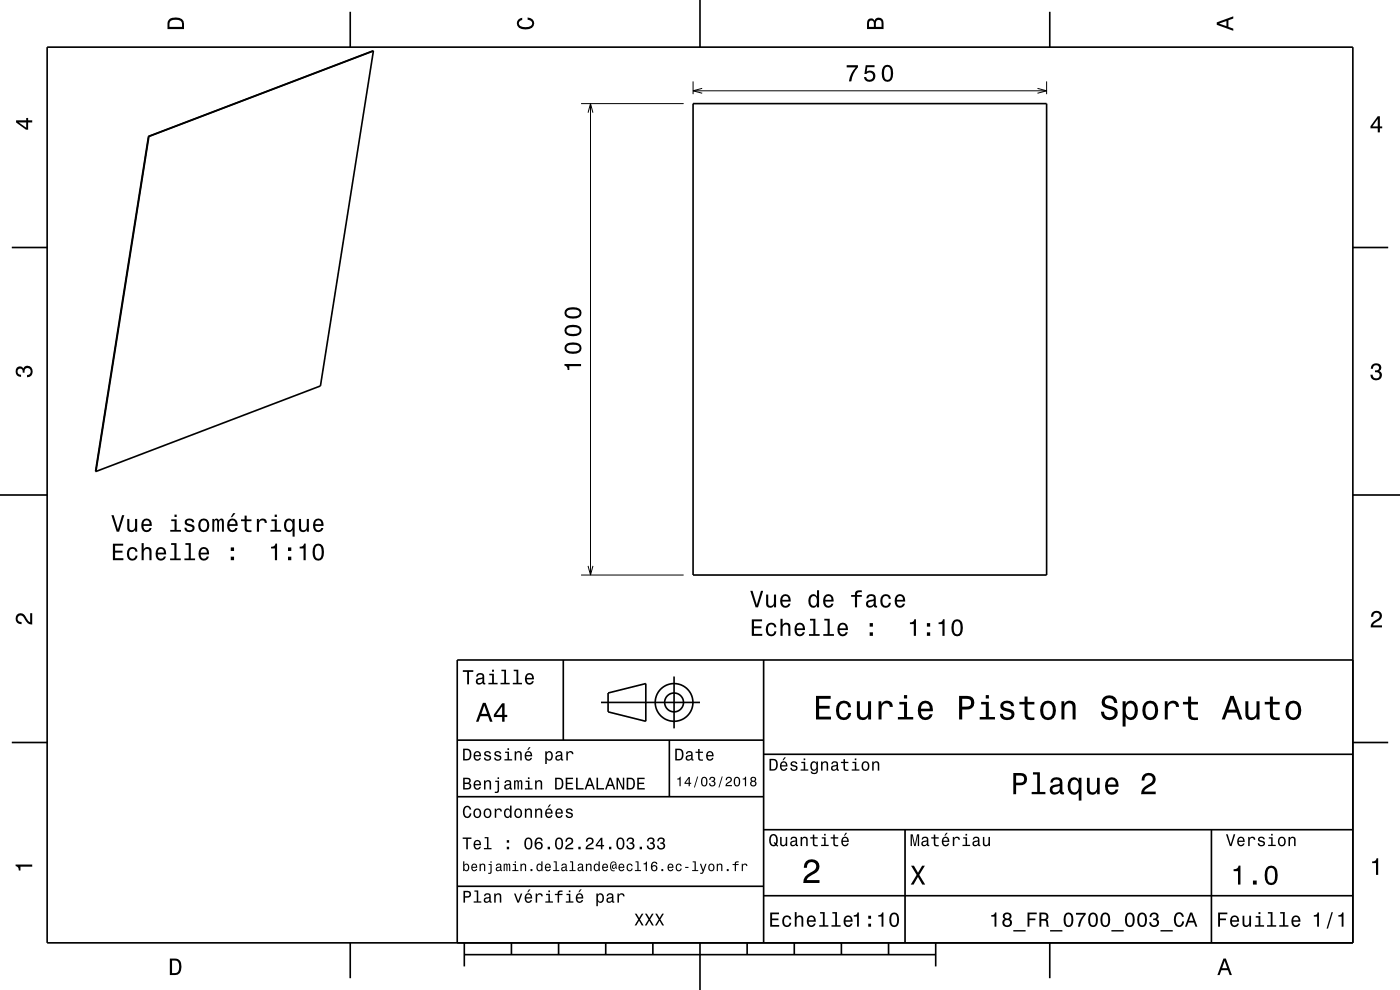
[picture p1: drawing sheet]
<svg xmlns="http://www.w3.org/2000/svg" width="297mm" height="210mm" viewBox="0 0 297 210" stroke-linecap="round" stroke-linejoin="round" font-family="sans-serif">
<path d="M147 17.3v2.7M147 19.3h75M149 18.7l-2 .6 2 .5M220.1 18.7l1.9 .6-1.9 .5M222 17.3v2.7M123.3 22h21.7M124.8 23.9l.5-1.9 .5 1.9M125.3 22v100M123.3 122h21.7M124.8 120l.5 2 .5-2" fill="none" stroke="#000" stroke-width=".21"/>
<g fill="none" stroke="#000" stroke-width=".35">
<path d="M10 10h277v190h-277zM74.3 2.5v7.5M79.2 10.8l-11.2 71.1-47.6 18.1M79.2 10.8l-47.7 18.1M79.2 10.8l-47.6 18.2M148.5 0v10M222.7 2.5v7.5M31.5 28.9l.1 .1M31.5 28.9l-11.1 71.1M31.6 29l-11.2 71M147 22h75v100h-75zM2.5 52.5h7.5"/>
<path d="M287 52.5h7.5M0 105h10M287 105h10M119.5 140v17M162 140v60M287 140h-190v60M2.5 157.5h7.5M97 157h65M127.5 149h21M129 147l8-2v8l-8-2zM142 157v12M143 143.5v11"/>
<path d="M287 157.5h7.5M97 169h65M162 176h125M162 160h125M192 176v24M257 176v24M97 188h65M162 190h125M74.3 200v7.5M98.5 202.5h100M98.5 200v5M108.5 200v2.5"/>
<path d="M118.5 200v2.5M128.5 200v2.5M138.5 200v2.5M148.5 200v10M158.5 200v2.5M168.5 200v2.5M178.5 200v2.5M188.5 200v2.5M198.5 200v5M222.7 200v7.5"/>
<circle cx="143" cy="149" r="2"/>
<circle cx="143" cy="149" r="4"/>
</g>
<g fill="#000">
<path d="M36 4a2.18 2.18 0 0 0-.5 2.2h3.5v-1.2a1.43 1.43 0 0 0-1.7-1.3zM36.3 4.4a2.15 2.15 0 0 1 2.2 .3l.1 1h-2.6v-1z" fill-rule="evenodd"/>
<path d="M109.9 4.2l.9-.4v.4a.7 .7 0 0 0-.7 .5 .7 .7 0 0 0 .3 .8 1.7 1.7 0 0 0 2.5-.5 .9 .9 0 0 0-1-.8v-.5a1.24 1.24 0 0 1 1.4 1.1 1.24 1.24 0 0 1-1 1.4 2.22 2.22 0 0 1-2.5-.7l-.2-.5z" fill-rule="evenodd"/>
<path d="M179.6 13.8v.5h1.9a5.2 5.2 0 0 0-1.4 3h.5a5.3 5.3 0 0 1 1.4-3v-.5zM183.7 13.8l-.3 1.9h.4a.79 .79 0 0 1 1.1-.2 .79 .79 0 0 1 .1 1.2 .79 .79 0 0 1-1.2-.1l-.1-.3h-.4a1.21 1.21 0 0 0 1.5 1.1 1.21 1.21 0 0 0 .8-1.6 1.21 1.21 0 0 0-1.7-.6l.1-.9h1.5v-.5zM187.4 14.2a2.68 2.68 0 0 0 .3 3.1 1.14 1.14 0 0 0 1.7-1 2.3 2.3 0 0 0-.6-2.4l-.5-.2-.6 .2zM187.9 14.2h.7a2.37 2.37 0 0 1 0 2.7h-.7a2.38 2.38 0 0 1 0-2.7z" fill-rule="evenodd"/>
<path d="M184.2 4.2l-.3 .7v1.3h3.5v-1.3a.98 .98 0 0 0-.7-1.1 .98 .98 0 0 0-1.2 .6 .84 .84 0 0 0-1.3-.2zM184.5 4.5a.54 .54 0 0 1 .6-.1 .54 .54 0 0 1 .3 .6v.7h-1zM185.9 4.4a.62 .62 0 0 1 .8-.1 .62 .62 0 0 1 .3 .6v.8h-1.2z" fill-rule="evenodd"/>
<path d="M258.1 4.7v.6l3.5 1.2v-.4l-1-.4v-1.4l1-.4v-.4zM258.6 5l1.6-.5v1z" fill-rule="evenodd"/>
<path d="M3.4 25.5v.5l2.1 1.5h.5v-1.5h.8v-.5h-.8v-.5h-.4v.5zM4 26h1.6v1.1z" fill-rule="evenodd"/>
<path d="M292.3 24.7l-1.6 2.1v.4h1.6v.9h.4v-.9h.5v-.4h-.5v-2.1zM292.3 25.2v1.6h-1.1z" fill-rule="evenodd"/>
<path d="M119.7 77.2v.4a.77 .77 0 0 1 .7 .9h.4v-.8h2.5v-.5zM120.2 72.9a1.13 1.13 0 0 0-.4 1.3 1.13 1.13 0 0 0 1 .8 2.28 2.28 0 0 0 2.5-.6 1.14 1.14 0 0 0-.9-1.7 2.85 2.85 0 0 0-2.2 .2zM120.3 73.5a2.38 2.38 0 0 1 2.6 0v.7a2.37 2.37 0 0 1-2.6 0zM120.2 69.2a1.13 1.13 0 0 0-.4 1.2 1.13 1.13 0 0 0 1 .8 2.28 2.28 0 0 0 2.5-.6 1.14 1.14 0 0 0-.9-1.6 2.85 2.85 0 0 0-2.2 .2zM120.3 69.8a2.38 2.38 0 0 1 2.6 0v.6a2.37 2.37 0 0 1-2.6 0zM120.2 65.5a1.13 1.13 0 0 0-.4 1.2 1.13 1.13 0 0 0 1 .8 2.28 2.28 0 0 0 2.5-.6 1.14 1.14 0 0 0-.9-1.7 2.85 2.85 0 0 0-2.2 .3zM120.3 66a2.37 2.37 0 0 1 2.6 0v.7a2.37 2.37 0 0 1-2.6 0z" fill-rule="evenodd"/>
<path d="M291.1 77.4a1.08 1.08 0 0 1 1.4-.2 1.08 1.08 0 0 1 .4 1.2l-.3 .3a1.06 1.06 0 0 1 .5 1.3 1.06 1.06 0 0 1-1.2 .7 1.1 1.1 0 0 1-1.2-1.2h.5a.71 .71 0 0 0 1 .8 .71 .71 0 0 0 .1-1.3h-.6v-.4a.61 .61 0 0 0 .8-.3 .61 .61 0 0 0-.2-.8 .61 .61 0 0 0-.9 .2l-.1 .5h-.5z" fill-rule="evenodd"/>
<path d="M3.6 78a.86 .86 0 0 1 1.4 .2 1.06 1.06 0 0 1 1.2-.6 1.06 1.06 0 0 1 .7 1.2 1.1 1.1 0 0 1-1.2 1.2v-.4a.71 .71 0 0 0 .8-1 .71 .71 0 0 0-1.3-.1v.6h-.4a.61 .61 0 0 0-.3-.8 .61 .61 0 0 0-.8 .2 .61 .61 0 0 0 .2 .8l.6 .2v.4a1.15 1.15 0 0 1-1.2-.6 1.15 1.15 0 0 1 .3-1.3z" fill-rule="evenodd"/>
<path d="M24 115.3v3.5h2.2v-.4h-1.8v-1.2h1.6v-.4h-1.6v-1h1.7v-.5zM27.2 116.4a1.53 1.53 0 0 0 .9 2.5 1.06 1.06 0 0 0 1.1-1h-.4a.67 .67 0 0 1-.7 .6 .67 .67 0 0 1-.7-.6 1.12 1.12 0 0 1 .7-1.5 .6 .6 0 0 1 .6 .6h.5a1.09 1.09 0 0 0-.8-.9 1.09 1.09 0 0 0-1.2 .3zM30 115.2v3.6h.5v-1.5a.63 .63 0 0 1 .4-.8 .63 .63 0 0 1 .8 .3v2h.4v-1.7a.88 .88 0 0 0-.6-1 .88 .88 0 0 0-1 .4v-1.3zM33.3 116.4a1.54 1.54 0 0 0 .8 2.5 1.06 1.06 0 0 0 1.1-.8h-.4l-.3 .3-.3 .1a.76 .76 0 0 1-.7-.9h1.7a1.17 1.17 0 0 0-.4-1.4 1.17 1.17 0 0 0-1.5 .2zM33.7 116.6a.66 .66 0 0 1 .8-.1 .66 .66 0 0 1 .3 .7h-1.3zM36.3 115.2v.4h.7v2.9h-.9v.3h2.2v-.3h-.9v-3.3zM39.3 115.2v.4h.7v2.9h-.9v.3h2.3v-.3h-.9v-3.3zM42.4 116.4a1.54 1.54 0 0 0 .8 2.5 1.06 1.06 0 0 0 1.1-.8h-.4l-.3 .3-.3 .1a.76 .76 0 0 1-.7-.9h1.8a1.17 1.17 0 0 0-.5-1.4 1.17 1.17 0 0 0-1.5 .2zM42.8 116.6a.66 .66 0 0 1 .8-.1 .66 .66 0 0 1 .3 .7h-1.3zM49 118.1v.7h.6v-.7zM49 116.1v.8h.6v-.8z" fill-rule="evenodd"/>
<path d="M23.6 109.3l1.2 3.5h.5l1.1-3.5h-.5l-.9 3-.9-3zM27 110.1v1.8a.89 .89 0 0 0 .6 .9 .89 .89 0 0 0 1.1-.4v.4h.4v-2.7h-.5v1.5a.64 .64 0 0 1-.3 .8 .64 .64 0 0 1-.8-.3l-.1-2zM30.3 110.4a1.54 1.54 0 0 0 .8 2.5 1.05 1.05 0 0 0 1.1-.9h-.5l-.2 .4-.4 .1a.76 .76 0 0 1-.7-.9h1.8a1.16 1.16 0 0 0-.5-1.4 1.16 1.16 0 0 0-1.4 .2zM30.6 110.6a.66 .66 0 0 1 .8-.2 .66 .66 0 0 1 .3 .8h-1.3zM36.3 110.2v.3h.7v1.9h-.9v.4h2.3v-.4h-.9v-2.2zM37 109.2v.5h.5v-.5zM39.4 110.2a.75 .75 0 0 0-.2 .9 .75 .75 0 0 0 .7 .4l.9 .4a.63 .63 0 0 1-.6 .6 .63 .63 0 0 1-.7-.6h-.4a1.07 1.07 0 0 0 1.2 1 1.07 1.07 0 0 0 .9-1.2l-.4-.4-1.1-.3a.54 .54 0 0 1 .4-.7 .54 .54 0 0 1 .7 .5h.4a1.03 1.03 0 0 0-.7-.9 1.03 1.03 0 0 0-1.1 .3zM42.4 110.4a1.53 1.53 0 0 0 .8 2.5 1.48 1.48 0 0 0 1.2-1.5 1.48 1.48 0 0 0-1.2-1.4l-.5 .1zM42.7 110.6a.67 .67 0 0 1 .7-.2 .67 .67 0 0 1 .5 .6 1.11 1.11 0 0 1-.7 1.5 1.17 1.17 0 0 1-.5-1.9zM45 110.1v2.7h.5v-1.8a.49 .49 0 0 1 .3-.7l.3 .4v2.1h.4v-2.1l.3-.4 .2 .2 .1 .4v1.9h.4v-1.9a.69 .69 0 0 0-.5-.9l-.6 .4-.2-.3-.3-.1-.5 .4v-.3zM49.5 108.9l-.5 .8h.3l.7-.8zM48.5 110.4a1.55 1.55 0 0 0 .8 2.5 1.06 1.06 0 0 0 1.1-.9h-.5l-.2 .4-.4 .1a.76 .76 0 0 1-.7-.9h1.8a1.17 1.17 0 0 0-.5-1.4 1.17 1.17 0 0 0-1.4 .2zM48.8 110.6a.66 .66 0 0 1 .8-.1 .66 .66 0 0 1 .4 .7h-1.4zM51.9 109.4v.8h-.8v.3h.8v1.8a1.05 1.05 0 0 0 1.4 .6v-.4a.68 .68 0 0 1-1-.4v-1.6h1v-.3h-1v-.8zM54.5 110.1v2.7h.4v-1.6a.66 .66 0 0 1 .4-.7 .66 .66 0 0 1 .8 .2l.1 .2h.4a.89 .89 0 0 0-.7-.9 .89 .89 0 0 0-1 .5v-.4zM57.6 110.2v.3h.7v1.9h-.9v.4h2.2v-.4h-.9v-2.2zM58.3 109.2v.5h.4v-.5zM60.5 110.4a1.57 1.57 0 0 0 .8 2.5l.4-.1 .4-.4v1.4h.4v-3.7h-.4v.4l-.2-.2a.87 .87 0 0 0-1.4 .1zM60.9 110.7a.62 .62 0 0 1 .7-.3 .62 .62 0 0 1 .4 .6 1.12 1.12 0 0 1-.6 1.5 1.19 1.19 0 0 1-.5-1.8zM63.4 110.1v1.8a.89 .89 0 0 0 .6 .9 .89 .89 0 0 0 1.1-.4v.4h.4v-2.7h-.4v1.5a.65 .65 0 0 1-.4 .8 .65 .65 0 0 1-.8-.3v-2zM66.7 110.4a1.54 1.54 0 0 0 .8 2.5 1.06 1.06 0 0 0 1.1-.9h-.4l-.3 .4-.3 .1a.76 .76 0 0 1-.7-.9h1.7a1.16 1.16 0 0 0-.5-1.4 1.16 1.16 0 0 0-1.4 .2zM67.1 110.6a.66 .66 0 0 1 .7-.1 .66 .66 0 0 1 .4 .7h-1.3z" fill-rule="evenodd"/>
<path d="M57.5 116v.3h.8v2.5h.5v-3.5h-.4a.77 .77 0 0 1-.9 .7zM61.1 118.1v.7h.7v-.7zM61.1 116.1v.8h.7v-.8zM63.6 116v.3h.8v2.5h.5v-3.5h-.4a.78 .78 0 0 1-.9 .7zM66.6 115.8a2.68 2.68 0 0 0 .4 3 1.14 1.14 0 0 0 1.6-.9 2.31 2.31 0 0 0-.6-2.5l-.5-.1-.5 .1zM67.2 115.8h.6a2.37 2.37 0 0 1 0 2.6h-.6a2.38 2.38 0 0 1 0-2.6z" fill-rule="evenodd"/>
<path d="M3.6 130.4a1.22 1.22 0 0 1 2 .7l.4 .6 .4 .3v-1.9h.4v2.4a1.8 1.8 0 0 1-1.7-1.4 .71 .71 0 0 0-.9-.5 .71 .71 0 0 0-.5 .8 .71 .71 0 0 0 .9 .5v.5a1.18 1.18 0 0 1-1.2-.7 1.18 1.18 0 0 1 .2-1.3z" fill-rule="evenodd"/>
<path d="M159.5 131.4v3.5h2.2v-.4h-1.7v-1.2h1.5v-.4h-1.5v-1.1h1.7v-.4zM162.8 132.5a1.53 1.53 0 0 0 .8 2.5 1.06 1.06 0 0 0 1.1-1.1h-.4a.67 .67 0 0 1-.6 .7 .67 .67 0 0 1-.7-.6 1.11 1.11 0 0 1 .6-1.5 .6 .6 0 0 1 .7 .6h.4a1.09 1.09 0 0 0-.8-1 1.09 1.09 0 0 0-1.1 .4zM165.6 131.3v3.6h.4v-1.6a.63 .63 0 0 1 .4-.8 .63 .63 0 0 1 .8 .4v2h.5v-1.8a.88 .88 0 0 0-.6-1 .88 .88 0 0 0-1.1 .5v-1.3zM168.8 132.5a1.54 1.54 0 0 0 .8 2.5 1.05 1.05 0 0 0 1.1-.9h-.4l-.2 .4-.4 .1a.76 .76 0 0 1-.7-.9h1.8a1.16 1.16 0 0 0-.5-1.4 1.16 1.16 0 0 0-1.5 .2zM169.2 132.7a.66 .66 0 0 1 .8-.2 .66 .66 0 0 1 .3 .8h-1.3zM171.8 131.3v.3h.7v2.9h-.9v.4h2.3v-.4h-.9v-3.2zM174.9 131.3v.3h.7v2.9h-.9v.4h2.2v-.4h-.9v-3.2zM178 132.5a1.54 1.54 0 0 0 .7 2.5 1.06 1.06 0 0 0 1.1-.9h-.4l-.2 .4-.4 .1a.76 .76 0 0 1-.7-.9h1.8a1.16 1.16 0 0 0-.5-1.4 1.16 1.16 0 0 0-1.4 .2zM178.3 132.7a.66 .66 0 0 1 .8-.2 .66 .66 0 0 1 .3 .8h-1.3zM184.5 134.1v.8h.7v-.8zM184.5 132.2v.7h.7v-.7z" fill-rule="evenodd"/>
<path d="M159.2 125.3l1.1 3.5h.5l1.1-3.5h-.5l-.9 3-.9-3zM162.5 126.1v1.8a.89 .89 0 0 0 .6 1 .89 .89 0 0 0 1.1-.5v.4h.4v-2.7h-.4v1.6a.65 .65 0 0 1-.4 .8 .65 .65 0 0 1-.8-.3v-2.1zM165.8 126.4a1.54 1.54 0 0 0 .8 2.5 1.06 1.06 0 0 0 1.1-.8h-.4l-.3 .3-.3 .1a.76 .76 0 0 1-.7-.9h1.7a1.16 1.16 0 0 0-.4-1.4 1.16 1.16 0 0 0-1.5 .2zM166.2 126.6a.66 .66 0 0 1 .8-.1 .66 .66 0 0 1 .3 .7h-1.3zM171.8 126.4a1.58 1.58 0 0 0 .7 2.5l.5-.1 .3-.4v.4h.5v-3.6h-.5v1.3a.89 .89 0 0 0-1.5-.1zM172.1 126.7a.62 .62 0 0 1 .7-.2 .62 .62 0 0 1 .5 .5 1.12 1.12 0 0 1-.7 1.5 1.19 1.19 0 0 1-.5-1.8zM174.9 126.4a1.54 1.54 0 0 0 .8 2.5 1.06 1.06 0 0 0 1.1-.8h-.4l-.3 .3-.3 .1a.76 .76 0 0 1-.7-.9h1.7a1.16 1.16 0 0 0-.4-1.4 1.16 1.16 0 0 0-1.5 .2zM175.3 126.6a.66 .66 0 0 1 .8-.1 .66 .66 0 0 1 .3 .7h-1.3zM180.6 126.2v.4h.8v2.2h.4v-2.2h1v-.4h-1l.1-.4 .3-.2h.6v-.4a1.04 1.04 0 0 0-1.4 .8v.2zM184.1 126.3l-.3 .6h.4a.55 .55 0 0 1 .7-.5 .55 .55 0 0 1 .4 .8h-.2a.98 .98 0 0 0-1.2 .3 .98 .98 0 0 0 0 1.2 1.06 1.06 0 0 0 1.5-.2l.1 .3h.6v-.3l-.3-.1v-.2v-1.4a1.02 1.02 0 0 0-1.7-.5zM184.3 127.8l1.1-.3a.77 .77 0 0 1-.2 .8 .77 .77 0 0 1-.9 .1l-.2-.3zM187.1 126.4a1.53 1.53 0 0 0 .8 2.5 1.06 1.06 0 0 0 1.1-1h-.4a.67 .67 0 0 1-.7 .6 .67 .67 0 0 1-.7-.6 1.12 1.12 0 0 1 .7-1.5 .59 .59 0 0 1 .7 .6h.4a1.09 1.09 0 0 0-.8-.9 1.09 1.09 0 0 0-1.1 .3zM190.1 126.4a1.54 1.54 0 0 0 .8 2.5 1.06 1.06 0 0 0 1.1-.8h-.5l-.2 .3-.3 .1a.76 .76 0 0 1-.7-.9h1.7a1.16 1.16 0 0 0-.5-1.4 1.16 1.16 0 0 0-1.4 .2zM190.4 126.6a.66 .66 0 0 1 .8-.1 .66 .66 0 0 1 .4 .7h-1.3z" fill-rule="evenodd"/>
<path d="M193 132v.4h.9v2.5h.4v-3.5h-.3a.77 .77 0 0 1-1 .6zM196.6 134.1v.8h.7v-.8zM196.6 132.2v.7h.7v-.7zM199.1 132v.4h.8v2.5h.5v-3.5h-.4a.77 .77 0 0 1-.9 .6zM202.2 131.8a2.67 2.67 0 0 0 .3 3.1 1.14 1.14 0 0 0 1.7-.9 2.31 2.31 0 0 0-.6-2.5l-.5-.1-.6 .1zM202.7 131.9h.7a2.38 2.38 0 0 1 0 2.6h-.7a2.37 2.37 0 0 1 0-2.6z" fill-rule="evenodd"/>
<path d="M291.2 129.9a1.18 1.18 0 0 1 1.9 .3 1.18 1.18 0 0 1-1 1.7l-.5 .3-.3 .5h1.9v.4h-2.4a1.8 1.8 0 0 1 1.4-1.8 .71 .71 0 0 0 .5-.8 .71 .71 0 0 0-.9-.5 .71 .71 0 0 0-.5 .8h-.4z" fill-rule="evenodd"/>
<path d="M98.2 158.8v2.5h.9a1.37 1.37 0 0 0 .7-2.2 1.56 1.56 0 0 0-1.6-.3zM98.6 159.1a.98 .98 0 0 1 1.1 .7 .98 .98 0 0 1-.6 1.2h-.5zM100.7 159.6a1.04 1.04 0 0 0-.2 1.2 1.04 1.04 0 0 0 1 .5l.5-.5h-.3l-.4 .3a.54 .54 0 0 1-.5-.7h1.3a.83 .83 0 0 0-.4-.9 .83 .83 0 0 0-1 .1zM100.9 159.7l.2-.1a.47 .47 0 0 1 .5 .1 .47 .47 0 0 1 .1 .5h-.9zM102.9 159.5l-.2 .1a.69 .69 0 0 0 .9 .9l.2 .1a.43 .43 0 0 1-.4 .5 .43 .43 0 0 1-.4-.4h-.3a.74 .74 0 0 0 .9 .7 .74 .74 0 0 0 .5-1l-1-.4a.38 .38 0 0 1 .3-.5 .38 .38 0 0 1 .4 .4h.3a.78 .78 0 0 0-1.2-.4zM105.1 159.5l-.2 .1a.69 .69 0 0 0 .9 .9l.2 .1a.43 .43 0 0 1-.4 .5 .43 .43 0 0 1-.5-.4h-.3a.74 .74 0 0 0 .9 .7 .74 .74 0 0 0 .5-1l-.9-.4a.38 .38 0 0 1 .3-.5 .38 .38 0 0 1 .4 .4h.3a.77 .77 0 0 0-1.2-.4zM107.2 159.4v.3h.5v1.3h-.7v.3h1.6v-.3h-.6v-1.6zM107.7 158.7v.4h.3v-.4zM109.2 159.4v1.9h.3v-1.1a.45 .45 0 0 1 .4-.6 .45 .45 0 0 1 .5 .5v1.2h.3v-1.3a.63 .63 0 0 0-.5-.7 .63 .63 0 0 0-.7 .4v-.3zM112.2 158.5l-.4 .6h.3l.5-.6zM111.5 159.6a1.04 1.04 0 0 0-.2 1.2 1.04 1.04 0 0 0 1.1 .5l.5-.5h-.3l-.5 .3a.54 .54 0 0 1-.5-.7h1.3a.83 .83 0 0 0-.4-.9 .83 .83 0 0 0-1 .1zM111.8 159.7l.1-.1a.48 .48 0 0 1 .5 .1 .48 .48 0 0 1 .2 .5h-1zM115.7 159.4v2.7h.3v-1.1a.66 .66 0 0 0 .7 .4 .66 .66 0 0 0 .5-.6 .91 .91 0 0 0 0-1.1 .91 .91 0 0 0-1-.3l-.2 .3v-.3zM116.1 159.8a.45 .45 0 0 1 .5-.2 .45 .45 0 0 1 .3 .4 .65 .65 0 0 1 .1 .8 .65 .65 0 0 1-.7 .2 .98 .98 0 0 1-.2-1.2zM118.1 159.5l-.2 .4h.3a.39 .39 0 0 1 .4-.3 .39 .39 0 0 1 .3 .5h-.1a.65 .65 0 0 0-1 .4 .65 .65 0 0 0 .6 .9l.6-.3 .1 .2h.4v-.2l-.2-.1v-1.1a.72 .72 0 0 0-.5-.6 .72 .72 0 0 0-.7 .2zM118.2 160.6l.8-.3a.55 .55 0 0 1-.2 .7 .55 .55 0 0 1-.6 0zM120.1 159.4v1.9h.4v-1.1a.47 .47 0 0 1 .2-.6 .47 .47 0 0 1 .6 .2v.2h.4a.64 .64 0 0 0-.5-.7 .64 .64 0 0 0-.8 .4v-.3z" fill-rule="evenodd"/>
<path d="M98.2 142.2v.3h.9v2.7h.4v-2.7h.9v-.3zM101.3 143l-.3 .5h.4a.47 .47 0 0 1 .5-.4 .47 .47 0 0 1 .4 .6l-.2 .1a.84 .84 0 0 0-1 .2 .84 .84 0 0 0 0 1.1 .9 .9 0 0 0 1.3-.2l.1 .2 .5 .1v-.3l-.3-.1v-1.3a.87 .87 0 0 0-1.4-.5zM101.4 144.3l.9-.3a.66 .66 0 0 1-.1 .7 .66 .66 0 0 1-.8 .1zM103.8 142.9v.3h.6v1.6h-.8v.4h2v-.4h-.8v-1.9zM104.4 142.1v.4h.4v-.4zM106.4 142.1v.3h.6v2.4h-.8v.4h1.9v-.4h-.7v-2.7zM109 142.1v.3h.6v2.4h-.8v.4h1.9v-.4h-.7v-2.7zM111.6 143.1a1.32 1.32 0 0 0 .7 2.1 .9 .9 0 0 0 .9-.7h-.3l-.2 .3-.4 .1a.65 .65 0 0 1-.6-.8h1.6a1 1 0 0 0-.4-1.2 1 1 0 0 0-1.3 .2zM111.9 143.3a.57 .57 0 0 1 .7-.1 .57 .57 0 0 1 .3 .6h-1.2z" fill-rule="evenodd"/>
<path d="M102.4 149.1l-1.4 4h.5l.4-1.2h1.6l.4 1.2h.6l-1.5-4zM102.7 149.7l.7 1.7h-1.3zM106.5 149.2l-1.7 2.4v.5h1.7v1h.5v-1h.6v-.5h-.6v-2.4zM106.5 149.9v1.7h-1.3z" fill-rule="evenodd"/>
<path d="M143.2 158.8v2.5h.9a1.37 1.37 0 0 0 .7-2.2 1.56 1.56 0 0 0-1.6-.3zM143.6 159.1a.98 .98 0 0 1 1.1 .7 .98 .98 0 0 1-.6 1.2h-.5zM145.7 159.5l-.2 .4h.3a.39 .39 0 0 1 .5-.3 .39 .39 0 0 1 .3 .5h-.2a.65 .65 0 0 0-.9 .4 .65 .65 0 0 0 .5 .9l.7-.3v.2h.4v-.2l-.1-.1-.1-1.1a.73 .73 0 0 0-.4-.6 .73 .73 0 0 0-.8 .2zM145.8 160.6l.8-.3a.55 .55 0 0 1-.1 .7 .55 .55 0 0 1-.7 0zM148.1 158.9v.5h-.5v.3h.5v1.3a.75 .75 0 0 0 1 .4v-.3a.48 .48 0 0 1-.7-.3v-1.1h.7v-.3h-.7v-.5zM150 159.6a1.04 1.04 0 0 0-.2 1.2 1.04 1.04 0 0 0 1.1 .5l.5-.5h-.4l-.4 .3a.54 .54 0 0 1-.5-.7h1.3a.83 .83 0 0 0-.4-.9 .83 .83 0 0 0-1 .1zM150.3 159.7l.1-.1a.48 .48 0 0 1 .5 .1 .48 .48 0 0 1 .2 .5h-1z" fill-rule="evenodd"/>
<path d="M173.1 147.6v5h3.2v-.6h-2.5v-1.7h2.2v-.6h-2.2v-1.5h2.4v-.6zM177.8 149.2a2.59 2.59 0 0 0 .5 3.4 1.58 1.58 0 0 0 2.3-1.4h-.6a.95 .95 0 0 1-.9 1 .95 .95 0 0 1-1-.9 1.59 1.59 0 0 1 .9-2.1 .85 .85 0 0 1 .9 .8h.7a1.56 1.56 0 0 0-1.1-1.3 1.56 1.56 0 0 0-1.7 .5zM181.8 148.8v2.5a1.27 1.27 0 0 0 .9 1.4 1.27 1.27 0 0 0 1.5-.7v.6h.6v-3.8h-.6v2.2a.92 .92 0 0 1-.6 1.1 .92 .92 0 0 1-1.2-.4v-2.9zM186.4 148.8v3.8h.6v-2.2a.95 .95 0 0 1 .5-1.1 .95 .95 0 0 1 1.2 .3l.1 .4h.6a1.28 1.28 0 0 0-1-1.4 1.28 1.28 0 0 0-1.4 .8v-.6zM190.8 148.9v.5h1v2.7h-1.3v.5h3.2v-.5h-1.3v-3.2zM191.8 147.4v.8h.6v-.8zM195.1 149.2a2.62 2.62 0 0 0 .5 3.4 1.57 1.57 0 0 0 2.2-1.1h-.6l-.3 .5-.5 .2a1.08 1.08 0 0 1-1-1.3h2.5a1.66 1.66 0 0 0-.7-2 1.66 1.66 0 0 0-2.1 .3zM195.6 149.5a.94 .94 0 0 1 1.2-.2 .94 .94 0 0 1 .5 1h-1.9zM203.5 147.6v5h.6v-2.1h.8a1.47 1.47 0 0 0 1.8-1.2 1.47 1.47 0 0 0-1.5-1.7zM204.1 148.2a1.6 1.6 0 0 1 1.8 .5 .86 .86 0 0 1 0 .9 .86 .86 0 0 1-.9 .3h-.9zM208.1 148.9v.5h1v2.7h-1.3v.5h3.3v-.5h-1.3v-3.2zM209.1 147.4v.8h.7v-.8zM212.6 148.9a1.08 1.08 0 0 0-.3 1.2 1.08 1.08 0 0 0 1 .7l1.1 .4a.57 .57 0 0 1 .2 .6 .57 .57 0 0 1-.5 .4 .96 .96 0 0 1-1.4-.8h-.6a1.6 1.6 0 0 0 1.3 1.4 1.6 1.6 0 0 0 1.7-.8 1.13 1.13 0 0 0-1-1.6l-1.1-.3-.2-.4a.87 .87 0 0 1 .9-.5 .87 .87 0 0 1 .8 .6h.6a1.4 1.4 0 0 0-2.1-1.1zM217.4 147.8v1.1h-1.1v.5h1.1v2.6l.2 .4 .4 .3h1.4v-.5a.97 .97 0 0 1-1.4-.5v-2.3h1.4v-.5h-1.4v-1.1zM221.1 149.2a2.56 2.56 0 0 0 .5 3.4 1.72 1.72 0 0 0 1.8-.2 1.72 1.72 0 0 0 .6-1.7 1.7 1.7 0 0 0-.9-1.9 1.7 1.7 0 0 0-2 .4zM221.6 149.6a.96 .96 0 0 1 1-.4 .96 .96 0 0 1 .7 .8 1.59 1.59 0 0 1-1 2.2 1.19 1.19 0 0 1-1-1.5zM225.2 148.8v3.8h.6v-2.2a.97 .97 0 0 1 .5-1.1 .97 .97 0 0 1 1.1 .2l.1 .7v2.4h.7v-2.5a1.27 1.27 0 0 0-.9-1.4 1.27 1.27 0 0 0-1.5 .6v-.5zM234.1 147.9a1.38 1.38 0 0 0-.3 1.5 1.38 1.38 0 0 0 1.3 .9 1.25 1.25 0 0 1 1.4 .9 1.15 1.15 0 0 1-1.3 .9 1.15 1.15 0 0 1-1-1.1h-.7a1.8 1.8 0 0 0 1.7 1.8 1.8 1.8 0 0 0 1.9-1.6 1.46 1.46 0 0 0-1.5-1.4l-.6-.2a.83 .83 0 0 1-.5-1.1 .83 .83 0 0 1 1.2-.3l.5 .5 .1 .4h.7a1.67 1.67 0 0 0-1-1.6 1.67 1.67 0 0 0-1.9 .4zM238.2 148.8v5.3h.6v-2.1a1.32 1.32 0 0 0 1.4 .7 1.32 1.32 0 0 0 1.1-1.1 2.43 2.43 0 0 0-.8-2.8 1.21 1.21 0 0 0-1.7 .5v-.5zM239.1 149.6a.9 .9 0 0 1 .9-.4 .9 .9 0 0 1 .7 .8 1.61 1.61 0 0 1-.9 2.2 1.18 1.18 0 0 1-1-1.5zM242.8 149.2a2.56 2.56 0 0 0 .5 3.4 1.72 1.72 0 0 0 1.8-.2 1.72 1.72 0 0 0 .6-1.7 1.7 1.7 0 0 0-.9-1.9 1.7 1.7 0 0 0-2 .4zM243.3 149.6a.96 .96 0 0 1 1-.4 .96 .96 0 0 1 .7 .8 1.59 1.59 0 0 1-1 2.2 1.19 1.19 0 0 1-1-1.5zM247.1 148.8v3.8h.6v-2.2a.95 .95 0 0 1 .5-1.1 .95 .95 0 0 1 1.2 .3l.1 .4h.6a1.28 1.28 0 0 0-1-1.4 1.28 1.28 0 0 0-1.4 .8v-.6zM252 147.8v1.1h-1v.5h1l.1 2.6 .2 .4 .4 .3h1.4v-.5a.97 .97 0 0 1-1.4-.5v-2.3h1.4v-.5h-1.4v-1.1zM261 147.6l-1.8 5h.6l.6-1.4h2l.5 1.4h.7l-1.9-5zM261.4 148.3l.7 2.2h-1.5zM264.2 148.8v2.5a1.27 1.27 0 0 0 .9 1.4 1.27 1.27 0 0 0 1.5-.7v.6h.6v-3.8h-.6v2.2a.92 .92 0 0 1-.6 1.1 .92 .92 0 0 1-1.1-.4l-.1-2.9zM269.4 147.8v1.1h-1.1v.5h1.1v2.6l.2 .4 .4 .3 .7 .1 .8-.1v-.5a.97 .97 0 0 1-1.4-.5l-.1-2.3h1.5v-.5h-1.5v-1.1zM273.1 149.2a2.56 2.56 0 0 0 .6 3.4 1.72 1.72 0 0 0 1.8-.2 1.72 1.72 0 0 0 .6-1.7 1.7 1.7 0 0 0-.9-1.9 1.7 1.7 0 0 0-2.1 .4zM273.6 149.6a.96 .96 0 0 1 1-.4 .96 .96 0 0 1 .7 .8 1.59 1.59 0 0 1-.9 2.2 1.19 1.19 0 0 1-1.1-1.5z" fill-rule="evenodd"/>
<path d="M98.3 165v2.5h.9a.7 .7 0 0 0 .8-.6 .7 .7 0 0 0-.5-.8 .61 .61 0 0 0 .3-.7 .61 .61 0 0 0-.7-.4zM98.6 165.3h.5a.38 .38 0 0 1 .4 .4 .38 .38 0 0 1-.4 .3h-.5zM98.6 166.3h.5a.44 .44 0 0 1 .5 .4 .44 .44 0 0 1-.4 .5h-.6zM100.7 165.7a1.04 1.04 0 0 0-.2 1.2 1.04 1.04 0 0 0 1 .6l.5-.6h-.3l-.4 .4a.54 .54 0 0 1-.5-.7h1.3a.83 .83 0 0 0-.4-1 .83 .83 0 0 0-1 .1zM100.9 165.9l.2-.1a.47 .47 0 0 1 .5 .1 .47 .47 0 0 1 .1 .4h-.9zM102.7 165.5v2h.3v-1.1a.45 .45 0 0 1 .4-.7 .45 .45 0 0 1 .5 .6v1.2h.3v-1.3a.63 .63 0 0 0-.5-.7 .63 .63 0 0 0-.7 .3v-.3zM105.1 165.6v.3h.5v1.7l-.2 .3h-.4v.3a.62 .62 0 0 0 .9-.6v-2zM105.6 164.9v.3h.3v-.3zM107.2 165.6l-.2 .5h.3a.39 .39 0 0 1 .5-.4 .39 .39 0 0 1 .3 .6h-.2a.65 .65 0 0 0-.9 .4 .65 .65 0 0 0 .5 .8l.7-.3v.2l.4 .1v-.3h-.1l-.1-1.1a.73 .73 0 0 0-.4-.6 .73 .73 0 0 0-.8 .1zM107.3 166.7l.8-.2a.55 .55 0 0 1-.1 .6 .55 .55 0 0 1-.7 .1zM109.1 165.5v2h.2v-1.3l.2-.4h.2l.1 .2v1.5h.3v-1.5l.2-.3 .2 .4v1.4h.3v-1.4a.5 .5 0 0 0-.4-.6l-.4 .2-.3-.2-.4 .2v-.2zM111.5 165.6v.3h.5v1.3h-.6v.3h1.6v-.3h-.7v-1.6zM112 164.9v.3h.3v-.3zM113.5 165.5v2h.3v-1.1a.45 .45 0 0 1 .3-.6 .45 .45 0 0 1 .6 .2v1.5h.3v-1.3a.63 .63 0 0 0-.4-.7 .63 .63 0 0 0-.8 .3v-.3zM117.8 165v2.5h.8a1.37 1.37 0 0 0 .7-2.2 1.55 1.55 0 0 0-1.5-.3zM118.1 165.3a.98 .98 0 0 1 1.1 .7 .98 .98 0 0 1-.6 1.2h-.5zM120 165v2.5h1.6v-.3h-1.3v-.9h1.2v-.3h-1.2v-.7h1.3v-.3zM122.2 165v2.5h1.6v-.3h-1.3v-2.2zM124.9 165l-.9 2.5h.3l.3-.8h1l.3 .8h.3l-.9-2.5zM125.1 165.3l.4 1.1h-.8zM126.5 165v2.5h1.7v-.3h-1.3v-2.2zM129.3 165l-.9 2.5h.3l.2-.8h1l.3 .8h.3l-.9-2.5zM129.4 165.3l.4 1.1h-.7zM130.8 165v2.5h.3v-2.1l.9 2.1h.4v-2.5h-.3v2l-.9-2zM132.9 165v2.5h.9a1.37 1.37 0 0 0 .7-2.2 1.55 1.55 0 0 0-1.6-.3zM133.3 165.3a.98 .98 0 0 1 1.1 .7 .98 .98 0 0 1-.6 1.2h-.5zM135.2 165v2.5h1.6v-.3h-1.3v-.9h1.1v-.3h-1.1v-.7h1.3v-.3z" fill-rule="evenodd"/>
<path d="M98.4 171.2a1.45 1.45 0 0 0 .7 2.3 .94 .94 0 0 0 .9-1h-.3a.59 .59 0 0 1-.8 .7 1.31 1.31 0 0 1 .2-2l.3 .1 .2 .4h.4a.85 .85 0 0 0-.6-.8 .85 .85 0 0 0-1 .3zM100.6 171.7a1.04 1.04 0 0 0-.1 1.3 1.04 1.04 0 0 0 1.1 .5 1.04 1.04 0 0 0 .5-1.3 1.04 1.04 0 0 0-1.2-.7zM100.9 171.9a.48 .48 0 0 1 .5-.1 .48 .48 0 0 1 .3 .4 .66 .66 0 0 1 0 .7 .66 .66 0 0 1-.7 .3 .98 .98 0 0 1-.1-1.3zM102.8 171.7a1.04 1.04 0 0 0-.2 1.3 1.04 1.04 0 0 0 1.2 .5 1.04 1.04 0 0 0 .5-1.3 1.04 1.04 0 0 0-1.2-.7zM103 171.9a.48 .48 0 0 1 .5-.1 .48 .48 0 0 1 .4 .4 .66 .66 0 0 1 0 .7 .66 .66 0 0 1-.7 .3 .97 .97 0 0 1-.2-1.3zM105 171.5v2h.3v-1.1a.47 .47 0 0 1 .2-.6 .47 .47 0 0 1 .6 .2l.1 .1h.3a.64 .64 0 0 0-.5-.6 .64 .64 0 0 0-.7 .4v-.4zM107.1 171.7a1.06 1.06 0 0 0-.2 1.2 1.06 1.06 0 0 0 .9 .6l.4-.3v.3h.3v-2.6h-.3v.9a.63 .63 0 0 0-1.1-.1zM107.4 171.9a.44 .44 0 0 1 .4-.1 .44 .44 0 0 1 .4 .4 .65 .65 0 0 1 0 .7 .65 .65 0 0 1-.7 .3l-.2-.4zM109.3 171.7a1.04 1.04 0 0 0-.1 1.3 1.04 1.04 0 0 0 1.1 .5 1.04 1.04 0 0 0 .5-1.3 1.04 1.04 0 0 0-1.2-.7zM109.5 171.9a.48 .48 0 0 1 .6-.1 .48 .48 0 0 1 .3 .4 .66 .66 0 0 1 0 .7 .66 .66 0 0 1-.7 .3 .98 .98 0 0 1-.2-1.3zM111.4 171.5v2h.3v-1.1a.45 .45 0 0 1 .3-.7 .45 .45 0 0 1 .5 .6v1.2h.4v-1.3a.63 .63 0 0 0-.5-.7 .63 .63 0 0 0-.7 .3v-.3zM113.5 171.5v2h.3v-1.1a.45 .45 0 0 1 .3-.6 .45 .45 0 0 1 .6 .2v1.5h.3v-1.3a.63 .63 0 0 0-.4-.7 .63 .63 0 0 0-.8 .3v-.3zM116.5 170.7l-.3 .6h.2l.5-.6zM115.9 171.7a1.04 1.04 0 0 0-.2 1.2 1.04 1.04 0 0 0 1 .6l.5-.6h-.3l-.4 .4a.54 .54 0 0 1-.5-.7h1.2a.83 .83 0 0 0-.3-1 .83 .83 0 0 0-1 .1zM116.1 171.9l.2-.1a.47 .47 0 0 1 .4 .1 .47 .47 0 0 1 .2 .4h-.9zM118 171.7a1.04 1.04 0 0 0-.2 1.2 1.04 1.04 0 0 0 1.1 .6l.5-.6h-.3l-.5 .4a.53 .53 0 0 1-.5-.7h1.3a.83 .83 0 0 0-.3-1 .83 .83 0 0 0-1.1 .1zM118.3 171.9l.1-.1a.47 .47 0 0 1 .5 .1 .47 .47 0 0 1 .2 .4h-1zM120.2 171.6l-.1 .2a.69 .69 0 0 0 .8 .9l.3 .1a.43 .43 0 0 1-.4 .5 .43 .43 0 0 1-.5-.4h-.3a.74 .74 0 0 0 .9 .7 .74 .74 0 0 0 .5-1.1l-1-.3a.38 .38 0 0 1 .3-.5 .38 .38 0 0 1 .5 .3h.3a.77 .77 0 0 0-1.3-.4z" fill-rule="evenodd"/>
<path d="M143.7 165.1v.3h.4v1.4h.3v-2zM146.1 164.8l-.9 1.2v.3h.9v.5h.2v-.5h.3v-.3h-.3v-1.2zM146.1 165.2v.8h-.6zM147.9 164.7l-.7 2.3h.2l.7-2.3zM148.9 165a1.15 1.15 0 0 0 .5 1.8 1.16 1.16 0 0 0 .5-1.8 .63 .63 0 0 0-1 0zM149.2 165.1l.2-.1a.98 .98 0 0 1 0 1.6l-.2-.1-.2-.3v-.7zM150.6 164.9l-.1 .5h.2a.35 .35 0 0 1 .2-.4 .35 .35 0 0 1 .5 .1 .35 .35 0 0 1-.2 .5h-.2v.2a.42 .42 0 0 1 .5 .4 .42 .42 0 0 1-.4 .5 .42 .42 0 0 1-.4-.6h-.3a.66 .66 0 0 0 .9 .7 .66 .66 0 0 0 .2-1.1 .58 .58 0 0 0 0-.9 .58 .58 0 0 0-.9 .1zM153.1 164.7l-.7 2.3h.2l.7-2.3zM154.1 164.9l-.2 .6h.3a.4 .4 0 0 1 .3-.5 .4 .4 0 0 1 .5 .3 .4 .4 0 0 1-.3 .5l-.2 .1a.93 .93 0 0 0-.6 .9h1.4v-.3h-1.1l.5-.4a.67 .67 0 0 0 .5-1 .67 .67 0 0 0-1.1-.2zM155.8 165a1.15 1.15 0 0 0 .5 1.8 1.16 1.16 0 0 0 .5-1.8 .63 .63 0 0 0-1 0zM156.1 165.1l.2-.1a.98 .98 0 0 1 0 1.6l-.2-.1-.2-.3v-.7zM157.6 165.1v.3h.4v1.4h.3v-2zM159.4 164.9l-.2 .5 .2 .3a.62 .62 0 0 0-.1 .9 .62 .62 0 0 0 1 0 .62 .62 0 0 0-.1-.9 .57 .57 0 0 0 0-.9 .57 .57 0 0 0-.8 .1zM159.4 166.2a.41 .41 0 0 1 .8 0 .41 .41 0 0 1-.8 0zM159.5 165.3a.34 .34 0 0 1 .6 0 .34 .34 0 0 1-.6 0z" fill-rule="evenodd"/>
<path d="M163.2 161v2.5h.9a1.37 1.37 0 0 0 .7-2.2 1.58 1.58 0 0 0-1.6-.3zM163.6 161.3a.98 .98 0 0 1 1.1 .7 .98 .98 0 0 1-.6 1.2h-.5zM166.4 160.7l-.4 .6h.2l.5-.6zM165.7 161.7a1.04 1.04 0 0 0-.2 1.2 1.04 1.04 0 0 0 1 .6l.5-.6h-.3l-.4 .4a.54 .54 0 0 1-.5-.7h1.3a.83 .83 0 0 0-.4-1 .83 .83 0 0 0-1 .1zM165.9 161.9l.2-.1a.48 .48 0 0 1 .5 .1 .48 .48 0 0 1 .1 .4h-.9zM167.9 161.6l-.2 .2a.68 .68 0 0 0 .9 .9l.2 .1a.43 .43 0 0 1-.4 .5 .43 .43 0 0 1-.4-.4h-.3a.74 .74 0 0 0 .9 .7 .74 .74 0 0 0 .5-1.1l-1-.3a.38 .38 0 0 1 .3-.5 .38 .38 0 0 1 .4 .4l.3-.1a.78 .78 0 0 0-1.2-.4zM170 161.6v.3h.5v1.3h-.7v.3h1.7v-.3h-.7v-1.6zM170.5 160.9v.3h.3v-.3zM172.1 161.7a1.06 1.06 0 0 0-.2 1.2 1.06 1.06 0 0 0 .9 .6l.4-.3a.52 .52 0 0 1-.2 .7 .52 .52 0 0 1-.7-.3h-.3a.78 .78 0 0 0 .9 .6 .78 .78 0 0 0 .6-.8v-1.9h-.3v.4l-.2-.3a.64 .64 0 0 0-.9 .1zM172.4 161.9a.45 .45 0 0 1 .4-.1 .45 .45 0 0 1 .4 .4 .65 .65 0 0 1 0 .7 .65 .65 0 0 1-.7 .3l-.2-.4zM174.2 161.5v2h.3v-1.1a.45 .45 0 0 1 .3-.6 .45 .45 0 0 1 .5 .2l.1 1.5h.3v-1.3a.63 .63 0 0 0-.5-.7 .63 .63 0 0 0-.7 .3v-.3zM176.6 161.6l-.2 .5h.3a.39 .39 0 0 1 .4-.4 .39 .39 0 0 1 .3 .6h-.1a.65 .65 0 0 0-1 .4 .65 .65 0 0 0 .6 .8l.6-.3 .1 .2 .4 .1-.2-.4v-1a.73 .73 0 0 0-1.2-.5zM176.7 162.7l.8-.2a.55 .55 0 0 1-.2 .6 .55 .55 0 0 1-.6 .1zM178.9 161v.6h-.5v.3h.5l.1 1.3a.75 .75 0 0 0 1 .3v-.3a.48 .48 0 0 1-.7-.2v-1.1h.7v-.3h-.7v-.6zM180.8 161.6v.3h.5v1.3h-.6v.3h1.6v-.3h-.6v-1.6zM181.3 160.9v.3h.4v-.3zM183 161.7a1.04 1.04 0 0 0-.2 1.3 1.04 1.04 0 0 0 1.2 .5 1.04 1.04 0 0 0 .4-1.3 1.04 1.04 0 0 0-1.2-.7zM183.2 161.9a.48 .48 0 0 1 .5-.1 .48 .48 0 0 1 .4 .4 .66 .66 0 0 1 0 .7 .66 .66 0 0 1-.7 .3 .98 .98 0 0 1-.2-1.3zM185 161.5v2h.3v-1.1a.45 .45 0 0 1 .3-.6 .45 .45 0 0 1 .6 .2v1.5h.3v-1.3a.63 .63 0 0 0-.4-.7 .63 .63 0 0 0-.8 .3v-.3z" fill-rule="evenodd"/>
<path d="M163.4 177.2a1.45 1.45 0 0 0 .7 2.3l.5-.2 .3 .3 .2-.2-.3-.3a1.53 1.53 0 0 0-.5-2.2l-.6 .1zM163.8 177.3l.3-.1a1.21 1.21 0 0 1 .5 1.7l-.3-.3-.2 .2 .3 .3a.45 .45 0 0 1-.7-.1 1.62 1.62 0 0 1 .1-1.7zM165.5 177.5v1.3a.63 .63 0 0 0 .4 .7 .63 .63 0 0 0 .8-.3v.3h.3v-2h-.3v1.2a.46 .46 0 0 1-.3 .5 .46 .46 0 0 1-.6-.2v-1.5zM167.9 177.6l-.2 .5h.3a.39 .39 0 0 1 .5-.4 .39 .39 0 0 1 .2 .6h-.1a.65 .65 0 0 0-.9 .4 .65 .65 0 0 0 .5 .8l.6-.3 .1 .2 .4 .1v-.3h-.2v-1.1a.73 .73 0 0 0-1.2-.5zM168 178.7l.8-.2a.55 .55 0 0 1-.2 .6 .55 .55 0 0 1-.6 .1zM169.8 177.5v2h.4v-1.1a.45 .45 0 0 1 .2-.6 .45 .45 0 0 1 .6 .2v1.5h.3v-1.3a.63 .63 0 0 0-.4-.7 .63 .63 0 0 0-.8 .3v-.3zM172.4 177v.6h-.5v.3h.5l.1 1.3a.75 .75 0 0 0 1 .3v-.3a.49 .49 0 0 1-.7-.2v-1.1h.7v-.3h-.7v-.6zM174.3 177.6v.3h.5v1.3h-.6v.3h1.6v-.3h-.6v-1.6zM174.8 176.9v.3h.4v-.3zM176.8 177v.6h-.6v.3h.6v1.3a.74 .74 0 0 0 1 .3v-.3a.49 .49 0 0 1-.7-.2v-1.1h.7v-.3h-.7v-.6zM179.4 176.7l-.4 .6h.2l.5-.6zM178.7 177.7a1.04 1.04 0 0 0-.2 1.2 1.04 1.04 0 0 0 1 .6l.5-.6h-.3l-.4 .4a.54 .54 0 0 1-.5-.7h1.3a.83 .83 0 0 0-.4-1 .83 .83 0 0 0-1 .1zM178.9 177.9l.2-.1a.48 .48 0 0 1 .5 .1 .48 .48 0 0 1 .1 .4h-.9z" fill-rule="evenodd"/>
<path d="M193.2 177v2.5h.3v-2.3l.4 2.3h.3l.5-2.3v2.3h.3v-2.5h-.5l-.4 2.2-.5-2.2zM195.7 177.6l-.2 .5h.3a.39 .39 0 0 1 .5-.4 .39 .39 0 0 1 .3 .6h-.2a.65 .65 0 0 0-.9 .4 .65 .65 0 0 0 .5 .8l.7-.3v.2l.4 .1v-.3h-.1l-.1-1.1a.73 .73 0 0 0-1.2-.5zM195.8 178.7l.8-.2a.55 .55 0 0 1-.1 .6 .55 .55 0 0 1-.7 .1zM198.1 177v.6h-.5v.3h.5v1.3a.74 .74 0 0 0 1 .3v-.3a.49 .49 0 0 1-.7-.2v-1.1h.7v-.3h-.7v-.6zM200.7 176.7l-.4 .6h.3l.5-.6zM200 177.7a1.04 1.04 0 0 0-.2 1.2 1.04 1.04 0 0 0 1.1 .6l.5-.6h-.4l-.4 .4a.54 .54 0 0 1-.5-.7h1.3a.83 .83 0 0 0-.4-1 .83 .83 0 0 0-1 .1zM200.3 177.9l.1-.1a.48 .48 0 0 1 .5 .1 .48 .48 0 0 1 .2 .4h-1zM202.1 177.5v2h.3v-1.1a.47 .47 0 0 1 .3-.6 .47 .47 0 0 1 .6 .2v.1h.3a.64 .64 0 0 0-.4-.6 .64 .64 0 0 0-.8 .4v-.4zM204.3 177.6v.3h.5v1.3h-.6v.3h1.6v-.3h-.6v-1.6zM204.8 176.9v.3h.4v-.3zM206.6 177.6l-.2 .5h.3a.39 .39 0 0 1 .4-.4 .39 .39 0 0 1 .3 .6h-.1a.65 .65 0 0 0-1 .4 .65 .65 0 0 0 .6 .8l.6-.3 .1 .2 .4 .1v-.3h-.2v-1.1a.72 .72 0 0 0-.5-.6 .72 .72 0 0 0-.7 .1zM206.7 178.7l.8-.2a.55 .55 0 0 1-.2 .6 .55 .55 0 0 1-.6 .1zM208.5 177.5v1.3a.63 .63 0 0 0 .5 .7 .63 .63 0 0 0 .7-.3v.3h.3v-2h-.3v1.2a.46 .46 0 0 1-.3 .5 .46 .46 0 0 1-.6-.2v-1.5z" fill-rule="evenodd"/>
<path d="M215 164v4.5h.6v-1.9a1.97 1.97 0 0 0 2.2-.7 1.3 1.3 0 0 0-1.3-1.9zM215.6 164.5a1.43 1.43 0 0 1 1.6 .4 .77 .77 0 0 1-.1 .9 .77 .77 0 0 1-.8 .2h-.7zM219.1 163.8v.5h.9v3.7h-1.1v.5h2.9v-.5h-1.2v-4.2zM223.2 165.2l-.4 .8h.5a.71 .71 0 0 1 .9-.7 .71 .71 0 0 1 .5 1l-.3 .1a1.47 1.47 0 0 0-1.7 1.2 .94 .94 0 0 0 1 1l.6-.2 .6-.4 .1 .4 .7 .1v-.5h-.3v-2.1a1.31 1.31 0 0 0-2.2-.7zM223.4 167.1l1.4-.4a.99 .99 0 0 1-.2 1.1 .99 .99 0 0 1-1.2 .1l-.1-.4zM226.9 165.4a2.44 2.44 0 0 0 .4 3.1 1.12 1.12 0 0 0 1.5-.6v1.9h.6v-4.8h-.6v.5a1.14 1.14 0 0 0-1.9-.1zM227.3 165.7a.8 .8 0 0 1 .9-.3 .8 .8 0 0 1 .6 .7 1.43 1.43 0 0 1-.9 2 1.52 1.52 0 0 1-.6-2.4zM230.6 165v2.3a1.14 1.14 0 0 0 .8 1.2 1.14 1.14 0 0 0 1.3-.6v.6h.6v-3.5h-.6v2a.83 .83 0 0 1-.5 1 .83 .83 0 0 1-1-.4v-2.6zM234.8 165.4a1.98 1.98 0 0 0 1 3.2 1.37 1.37 0 0 0 1.4-1.1h-.5l-.3 .4-.5 .2a.97 .97 0 0 1-.9-1.2h2.3a1.5 1.5 0 0 0-.6-1.8 1.5 1.5 0 0 0-1.9 .3zM235.3 165.6a.85 .85 0 0 1 1-.1 .85 .85 0 0 1 .4 .9h-1.7zM242.6 164.4l-.3 .4-.1 .8h.6a.91 .91 0 0 1 .6-1.1 .91 .91 0 0 1 1.1 .6 .91 .91 0 0 1-.6 1.1 2.31 2.31 0 0 0-1.8 2.3h3.1v-.6h-2.5a2.21 2.21 0 0 1 1.5-1.2 1.47 1.47 0 0 0 .7-2.2 1.47 1.47 0 0 0-2.3-.1z" fill-rule="evenodd"/>
<path d="M260.1 177l.8 2.5h.4l.8-2.5h-.4l-.6 2.1-.7-2.1zM262.7 177.7a1.04 1.04 0 0 0-.2 1.2 1.04 1.04 0 0 0 1 .6l.5-.6h-.3l-.4 .4a.54 .54 0 0 1-.5-.7h1.3a.83 .83 0 0 0-.4-1 .83 .83 0 0 0-1 .1zM262.9 177.9l.2-.1a.48 .48 0 0 1 .5 .1 .48 .48 0 0 1 .1 .4h-.9zM264.8 177.5v2h.3v-1.1a.47 .47 0 0 1 .3-.6 .47 .47 0 0 1 .6 .2v.1h.3a.64 .64 0 0 0-.5-.6 .64 .64 0 0 0-.7 .4v-.4zM267 177.6l-.1 .2a.69 .69 0 0 0 .9 .9l.2 .1a.43 .43 0 0 1-.4 .5 .43 .43 0 0 1-.5-.4h-.3a.74 .74 0 0 0 .9 .7 .74 .74 0 0 0 .5-1.1l-.9-.3a.38 .38 0 0 1 .3-.5 .38 .38 0 0 1 .4 .4l.3-.1a.78 .78 0 0 0-1.3-.4zM269.2 177.6v.3h.5v1.3h-.7v.3h1.6v-.3h-.6v-1.6zM269.7 176.9v.3h.3v-.3zM271.3 177.7a1.04 1.04 0 0 0-.1 1.3 1.04 1.04 0 0 0 1.1 .5 1.04 1.04 0 0 0 .5-1.3 1.04 1.04 0 0 0-1.2-.7zM271.5 177.9a.48 .48 0 0 1 .6-.1 .48 .48 0 0 1 .3 .4 .67 .67 0 0 1 0 .7 .67 .67 0 0 1-.7 .3 .98 .98 0 0 1-.2-1.3zM273.3 177.5v2h.4v-1.1a.45 .45 0 0 1 .3-.7 .45 .45 0 0 1 .5 .6v1.2h.4v-1.3a.63 .63 0 0 0-.5-.7 .63 .63 0 0 0-.7 .3v-.3z" fill-rule="evenodd"/>
<path d="M3.3 183.4h3.5v.4h-2.5v.9h-.3a.77 .77 0 0 0-.7-1z" fill-rule="evenodd"/>
<path d="M98.3 189v2.5h.4v-1.1a.96 .96 0 0 0 1.2-.7 .67 .67 0 0 0-.7-.7zM98.7 189.3h.4a.43 .43 0 0 1 .5 .4 .43 .43 0 0 1-.5 .4h-.4zM100.6 188.9v.3h.5v2h-.6v.3h1.6v-.3h-.6v-2.3zM102.9 189.6l-.2 .5h.3a.39 .39 0 0 1 .5-.4 .39 .39 0 0 1 .2 .6h-.1a.65 .65 0 0 0-.9 .4 .65 .65 0 0 0 .5 .8l.6-.3 .1 .2 .4 .1v-.3h-.2v-1.1a.73 .73 0 0 0-1.2-.5zM103 190.7l.8-.2a.55 .55 0 0 1-.2 .6 .55 .55 0 0 1-.6 .1zM104.8 189.5v2h.4v-1.1a.45 .45 0 0 1 .2-.6 .45 .45 0 0 1 .6 .2v1.5h.3v-1.3a.63 .63 0 0 0-.4-.7 .63 .63 0 0 0-.8 .3v-.3zM109 189.5l.8 2h.3l.7-2h-.3l-.6 1.6-.5-1.6zM112.2 188.7l-.4 .6h.3l.5-.6zM111.5 189.7a1.04 1.04 0 0 0-.2 1.2 1.04 1.04 0 0 0 1.1 .6l.5-.6h-.3l-.5 .4a.54 .54 0 0 1-.5-.7h1.3a.83 .83 0 0 0-.4-1 .83 .83 0 0 0-1 .1zM111.8 189.9l.1-.1a.48 .48 0 0 1 .5 .1 .48 .48 0 0 1 .2 .4h-1zM113.6 189.5v2h.4v-1.1a.47 .47 0 0 1 .2-.6 .47 .47 0 0 1 .6 .2v.1h.4a.64 .64 0 0 0-.5-.6 .64 .64 0 0 0-.8 .4v-.4zM115.8 189.6v.3h.5v1.3h-.6v.3h1.6v-.3h-.6v-1.6zM116.3 188.9v.3h.4v-.3zM117.7 189.6v.3h.6v1.6h.3v-1.6h.7v-.3h-.7v-.3l.7-.1v-.3a.68 .68 0 0 0-.7 0 .68 .68 0 0 0-.3 .7zM120.2 189.6v.3h.5v1.3h-.7v.3h1.6v-.3h-.6v-1.6zM120.7 188.9v.3h.3v-.3zM123 188.7l-.3 .6h.2l.5-.6zM122.4 189.7a1.04 1.04 0 0 0-.2 1.2 1.04 1.04 0 0 0 1 .6l.5-.6h-.3l-.4 .4a.54 .54 0 0 1-.5-.7h1.2a.83 .83 0 0 0-.3-1 .83 .83 0 0 0-1 .1zM122.6 189.9l.2-.1a.48 .48 0 0 1 .5 .1 .48 .48 0 0 1 .1 .4h-.9zM126.5 189.5v2.7h.3v-1a.66 .66 0 0 0 .7 .3 .66 .66 0 0 0 .6-.6 .91 .91 0 0 0 0-1 .91 .91 0 0 0-1-.3l-.3 .2v-.3zM127 189.9a.45 .45 0 0 1 .5-.1 .45 .45 0 0 1 .3 .4v.3a.6 .6 0 0 1-.5 .8 .85 .85 0 0 1-.3-1.4zM128.9 189.6l-.2 .5h.3a.39 .39 0 0 1 .5-.4 .39 .39 0 0 1 .3 .6h-.2a.65 .65 0 0 0-.9 .4 .65 .65 0 0 0 .5 .8l.6-.3 .1 .2 .4 .1v-.3h-.2v-1.1a.73 .73 0 0 0-1.2-.5zM129 190.7l.8-.2a.55 .55 0 0 1-.1 .6 .55 .55 0 0 1-.7 .1zM131 189.5v2h.3v-1.1a.47 .47 0 0 1 .3-.6 .47 .47 0 0 1 .6 .2v.1h.3a.64 .64 0 0 0-.5-.6 .64 .64 0 0 0-.7 .4v-.4z" fill-rule="evenodd"/>
<path d="M98.3 182.7v2.1h.2v-.3a.53 .53 0 0 0 .6 .3 .53 .53 0 0 0 .4-.4 .69 .69 0 0 0 0-.9 .69 .69 0 0 0-.9-.2l-.1 .2v-.8zM98.6 183.6l.1-.2a.56 .56 0 0 1 .6 .6 .56 .56 0 0 1-.6 .6l-.2-.3zM100.1 183.4a.83 .83 0 0 0-.1 .9 .83 .83 0 0 0 .8 .5l.4-.5-.7 .3-.3-.5h1v-.1a.64 .64 0 0 0-.3-.8 .64 .64 0 0 0-.8 .2zM100.3 183.5l.5-.1 .2 .5h-.8zM101.7 183.2v1.6h.3v-1.1l.4-.3 .3 .2v1.2h.2v-1a.51 .51 0 0 0-.3-.6 .51 .51 0 0 0-.6 .3v-.3zM103.6 183.3v.2h.4v1.4v.2h-.4v.3a.49 .49 0 0 0 .7-.5v-1.6zM104 182.7v.3h.3v-.3zM105.4 183.3l-.2 .4h.3a.32 .32 0 0 1 .3-.3 .32 .32 0 0 1 .3 .4 .61 .61 0 0 0-.8 .2 .61 .61 0 0 0 0 .7 .6 .6 0 0 0 .8-.1l.1 .1 .3 .1-.1-.2v-1a.58 .58 0 0 0-.4-.4 .58 .58 0 0 0-.6 .1zM105.5 184.2l.6-.2v.2a.34 .34 0 0 1-.3 .4 .34 .34 0 0 1-.4-.4zM106.8 183.2v1.6h.3v-1.2l.2-.2 .1 .2v1.2h.3v-1.2l.2-.2 .1 .3v1.1h.2v-1.3l-.1-.3-.5 .2-.3-.2-.2 .2v-.2zM108.8 183.3v.2h.4v1.1h-.5v.2h1.3v-.2h-.5v-1.3zM109.2 182.7v.3h.3v-.3zM110.4 183.2v1.6h.3v-1.1l.4-.3 .2 .2 .1 1.2h.2v-1a.51 .51 0 0 0-.3-.6 .51 .51 0 0 0-.6 .3v-.3zM112.5 184.3v.5h.4v-.5zM114 183.4a.85 .85 0 0 0-.2 .9 .85 .85 0 0 0 .7 .5l.3-.3v.3h.3v-2.1h-.3v.8l-.4-.3zM114.2 183.6l.1-.2a.56 .56 0 0 1 .5 .6 .56 .56 0 0 1-.5 .6l-.2-.3zM115.8 183.4a.83 .83 0 0 0-.2 .9 .83 .83 0 0 0 .8 .5l.4-.5-.7 .3-.3-.5h1.1v-.1a.64 .64 0 0 0-.4-.8 .64 .64 0 0 0-.7 .2zM116 183.5l.4-.1 .2 .5h-.8zM117.5 182.7v.2h.4v1.7h-.6v.2h1.3v-.2h-.5v-1.9zM119.3 183.3l-.2 .4h.2a.32 .32 0 0 1 .4-.3 .32 .32 0 0 1 .2 .4 .61 .61 0 0 0-.7 .2 .61 .61 0 0 0 0 .7 .6 .6 0 0 0 .8-.1l.1 .1 .3 .1-.2-.2v-1a.58 .58 0 0 0-.4-.4 .58 .58 0 0 0-.5 .1zM119.4 184.2l.6-.2v.2a.34 .34 0 0 1-.4 .4 .34 .34 0 0 1-.3-.4zM120.9 182.7v.2h.4v1.7h-.5v.2h1.3v-.2h-.5v-1.9zM122.7 183.3l-.1 .4h.2a.32 .32 0 0 1 .4-.3 .32 .32 0 0 1 .2 .4 .61 .61 0 0 0-.7 .2 .61 .61 0 0 0-.1 .7 .6 .6 0 0 0 .9-.1v.1l.4 .1-.2-.4v-.8a.58 .58 0 0 0-.4-.4 .58 .58 0 0 0-.6 .1zM122.8 184.2l.7-.2v.2a.34 .34 0 0 1-.4 .4 .34 .34 0 0 1-.3-.4zM124.3 183.2v1.6h.2l.1-1.1 .4-.3 .2 .2v1.2h.3v-1a.51 .51 0 0 0-.4-.6 .51 .51 0 0 0-.6 .3v-.3zM126.1 183.4a.85 .85 0 0 0-.2 .9 .85 .85 0 0 0 .8 .5l.3-.3v.3h.2v-2.1h-.2v.8l-.5-.3zM126.3 183.6l.1-.2a.56 .56 0 0 1 .6 .6 .56 .56 0 0 1-.6 .6l-.2-.3zM127.9 183.4a.83 .83 0 0 0-.1 .9 .83 .83 0 0 0 .8 .5l.4-.5-.8 .3-.2-.5h1v-.1a.64 .64 0 0 0-.3-.8 .64 .64 0 0 0-.8 .2zM128.1 183.5l.4-.1 .2 .5h-.7zM129.7 182.9a1.51 1.51 0 0 0 .1 1.9h.6v-.2a.49 .49 0 0 1-.7-.4 .96 .96 0 0 1 .5-1.3l.3 .1 .1 .3a.65 .65 0 0 0-.7 .9l.3 .1 .4-.2 .2 .2 .1-.2a1.03 1.03 0 0 0-.9-1.4zM130.1 183.7l.5-.2-.1 .5-.4 .1zM131.4 183.4a.83 .83 0 0 0-.2 .9 .83 .83 0 0 0 .8 .5l.4-.5-.7 .3-.2-.5h1v-.1a.64 .64 0 0 0-.4-.8 .64 .64 0 0 0-.7 .2zM131.6 183.5l.4-.1 .2 .5h-.7zM133.1 183.4a.83 .83 0 0 0-.1 1 .83 .83 0 0 0 .8 .4l.4-.6h-.2l-.3 .4a.58 .58 0 0 1-.5-.6 .58 .58 0 0 1 .5-.6l.3 .3h.2a.62 .62 0 0 0-.4-.5 .62 .62 0 0 0-.7 .2zM134.8 182.7v.2h.4v1.7h-.5v.2h1.3v-.2h-.5v-1.9zM136.5 183.1v.3h.5v1.4h.2v-2zM138.4 182.9a1.37 1.37 0 0 0 .1 1.9 .66 .66 0 0 0 .9-.2 .66 .66 0 0 0-.2-.9 .66 .66 0 0 0-.8 0 .59 .59 0 0 1 .4-.7l.4 .3h.3a.64 .64 0 0 0-.5-.5 .64 .64 0 0 0-.6 .1zM138.3 184.2a.45 .45 0 0 1 .9 0 .45 .45 0 0 1-.9 0zM140.3 184.3v.5h.4v-.5zM141.8 183.4a.83 .83 0 0 0-.2 .9 .83 .83 0 0 0 .9 .5l.4-.5-.8 .3-.2-.5h1v-.1a.64 .64 0 0 0-.4-.8 .64 .64 0 0 0-.7 .2zM142 183.5l.4-.1 .2 .5h-.7zM143.5 183.4a.83 .83 0 0 0-.1 1 .83 .83 0 0 0 .8 .4l.4-.6h-.2l-.3 .4a.58 .58 0 0 1-.5-.6 .58 .58 0 0 1 .5-.6l.3 .3h.2a.63 .63 0 0 0-.4-.5 .63 .63 0 0 0-.7 .2zM145.4 183.9v.2h.7v-.2zM147 182.7v.2h.4v1.7h-.6v.2h1.3v-.2h-.5v-1.9zM148.5 183.2l.6 1.7-.2 .2h-.3v.3h.4l.2-.2 .7-2h-.3l-.4 1.3-.5-1.3zM150.4 183.4a.83 .83 0 0 0-.1 1 .83 .83 0 0 0 .9 .4 .79 .79 0 0 0 .3-1.1 .79 .79 0 0 0-1.1-.3zM150.6 183.6l.1-.2a.56 .56 0 0 1 .6 .6 .56 .56 0 0 1-.6 .6l-.2-.3zM152.1 183.2v1.6h.2v-1.1l.4-.3 .3 .2v1.2h.3v-1a.51 .51 0 0 0-.4-.6 .51 .51 0 0 0-.6 .3v-.3zM154.2 184.3v.5h.4v-.5zM155.4 183.3v.2h.5v1.3h.2v-1.3h.6v-.2h-.6l.1-.3 .5-.1v-.2h-.3a.46 .46 0 0 0-.5 .6zM157.4 183.2v1.6h.2l.1-1.3 .4-.1 .2 .3h.3a.51 .51 0 0 0-.4-.5 .51 .51 0 0 0-.6 .3v-.3z" fill-rule="evenodd"/>
<path d="M98.2 177.7v.3h.7v2.2h.4v-2.2h.7v-.3zM100.7 178.4a1.04 1.04 0 0 0-.2 1.2 1.04 1.04 0 0 0 1 .6l.5-.6h-.3l-.4 .3a.54 .54 0 0 1-.5-.6h1.3a.83 .83 0 0 0-.4-1 .83 .83 0 0 0-1 .1zM100.9 178.6l.2-.1a.47 .47 0 0 1 .5 0 .47 .47 0 0 1 .1 .5h-.9zM102.8 177.6v.2h.5v2.1h-.6v.3h1.6v-.3h-.7v-2.3zM107.5 179.6v.6h.5v-.6zM107.5 178.2v.6h.5v-.6zM111.4 178a1.44 1.44 0 0 0 .7 2.2 1.45 1.45 0 0 0 .6-2.2 .79 .79 0 0 0-1.3 0zM111.9 178h.4a1.71 1.71 0 0 1 0 1.9h-.4a1.69 1.69 0 0 1 0-1.9zM113.8 177.8a1.72 1.72 0 0 0 .1 2.3 .83 .83 0 0 0 1.1-.2 .83 .83 0 0 0-.1-1.1 .83 .83 0 0 0-1.1 0 .74 .74 0 0 1 .5-.9l.4 .1 .1 .3h.3a.8 .8 0 0 0-.5-.6 .8 .8 0 0 0-.8 .1zM113.7 179.4a.55 .55 0 0 1 1.1 0 .55 .55 0 0 1-1.1 0zM116.2 179.6v.6h.5v-.6zM118 178a1.44 1.44 0 0 0 .6 2.2 1.45 1.45 0 0 0 .6-2.2 .79 .79 0 0 0-1.2 0zM118.4 178h.4a1.71 1.71 0 0 1 0 1.9h-.4a1.69 1.69 0 0 1 0-1.9zM120.2 177.9l-.3 .6h.4a.5 .5 0 0 1 .3-.6 .5 .5 0 0 1 .7 .4 .5 .5 0 0 1-.4 .6l-.2 .1a1.17 1.17 0 0 0-.8 1.2h1.7v-.4h-1.3l.6-.5a.83 .83 0 0 0 .6-1.2 .83 .83 0 0 0-1.3-.2zM122.7 179.6v.6h.5v-.6zM124.5 177.9l-.2 .6h.3a.5 .5 0 0 1 .4-.6 .5 .5 0 0 1 .6 .4 .5 .5 0 0 1-.4 .6l-.2 .1a1.17 1.17 0 0 0-.8 1.2h1.7v-.4h-1.3l.6-.5a.83 .83 0 0 0 .7-1.2 .83 .83 0 0 0-1.4-.2zM127.5 177.7l-1.1 1.5v.3h1.1v.7h.3v-.7h.4v-.3h-.4v-1.5zM127.5 178.1v1.1h-.8zM129.2 179.6v.6h.5v-.6zM131 178a1.44 1.44 0 0 0 .6 2.2 1.45 1.45 0 0 0 .7-2.2 .79 .79 0 0 0-1.3 0zM131.4 178h.5a1.69 1.69 0 0 1 0 1.9h-.5a1.71 1.71 0 0 1 0-1.9zM133.1 177.8l-.2 .7h.4a.44 .44 0 0 1 .2-.6 .44 .44 0 0 1 .6 .2 .44 .44 0 0 1-.2 .6h-.3v.3a.52 .52 0 0 1 .6 .3 .52 .52 0 0 1-.3 .7 .52 .52 0 0 1-.7-.4v-.2h-.3a.84 .84 0 0 0 1.1 .8 .84 .84 0 0 0 .4-1.3l-.2-.1a.72 .72 0 0 0 0-1.1 .72 .72 0 0 0-1.1 .1zM135.7 179.6v.6h.5v-.6zM137.5 177.8l-.2 .7h.3a.44 .44 0 0 1 .2-.6 .44 .44 0 0 1 .6 .2 .44 .44 0 0 1-.2 .6h-.3v.3a.51 .51 0 0 1 .7 .3 .51 .51 0 0 1-.4 .7 .51 .51 0 0 1-.6-.4l-.1-.2h-.3a.84 .84 0 0 0 1.1 .8 .84 .84 0 0 0 .4-1.3l-.2-.1a.72 .72 0 0 0 .1-1.1 .72 .72 0 0 0-1.1 .1zM139.7 177.8l-.3 .7h.4a.44 .44 0 0 1 .2-.6 .44 .44 0 0 1 .6 .2 .44 .44 0 0 1-.2 .6h-.3v.3a.52 .52 0 0 1 .6 .3 .52 .52 0 0 1-.3 .7 .52 .52 0 0 1-.7-.4v-.2h-.3a.84 .84 0 0 0 1.1 .8 .84 .84 0 0 0 .4-1.3l-.2-.1a.72 .72 0 0 0 0-1.1 .72 .72 0 0 0-1 .1z" fill-rule="evenodd"/>
<path d="M134.7 193.8l.7 1.2-.8 1.3h.4l.6-1 .6 1h.3l-.7-1.3 .7-1.2h-.4l-.5 .9-.6-.9zM136.8 193.8l.8 1.2-.8 1.3h.4l.5-1 .6 1h.4l-.8-1.3 .8-1.2h-.4l-.5 .9-.6-.9zM139 193.8l.7 1.2-.7 1.3h.3l.6-1 .6 1h.4l-.8-1.3 .7-1.2h-.3l-.6 .9-.5-.9z" fill-rule="evenodd"/>
<path d="M163.4 193.6v3h1.9v-.4h-1.5v-1h1.3v-.4h-1.3v-.9h1.5v-.3zM166.2 194.5a1.31 1.31 0 0 0 .7 2.2 .9 .9 0 0 0 1-1h-.4a.57 .57 0 0 1-.5 .6 .57 .57 0 0 1-.6-.5 .81 .81 0 0 1-.1-.9 .81 .81 0 0 1 .9-.4l.3 .5h.4a.94 .94 0 0 0-.7-.8 .94 .94 0 0 0-1 .3zM168.6 193.5v3.1h.4v-1.4a.54 .54 0 0 1 .3-.6 .54 .54 0 0 1 .7 .3v1.7h.4v-1.6a.76 .76 0 0 0-.5-.8 .76 .76 0 0 0-.9 .4v-1.1zM171.4 194.5a1.32 1.32 0 0 0 .7 2.2 .91 .91 0 0 0 .9-.8h-.3l-.2 .3-.4 .1a.65 .65 0 0 1-.6-.8h1.6a1 1 0 0 0-.5-1.1 1 1 0 0 0-1.2 .1zM171.7 194.7a.57 .57 0 0 1 .7-.1 .57 .57 0 0 1 .3 .6h-1.2zM174 193.5v.3h.6v2.5h-.8v.3h1.9v-.3h-.7v-2.8zM176.6 193.5v.3h.6v2.5h-.8v.3h1.9v-.3h-.7v-2.8zM179.2 194.5a1.32 1.32 0 0 0 .7 2.2 .91 .91 0 0 0 .9-.8h-.3l-.2 .3-.4 .1a.65 .65 0 0 1-.5-.8h1.5a1 1 0 0 0-.4-1.1 1 1 0 0 0-1.3 .1zM179.5 194.7a.57 .57 0 0 1 .7-.1 .57 .57 0 0 1 .3 .6h-1.1z" fill-rule="evenodd"/>
<path d="M171 182.7a1.62 1.62 0 0 1 2.4-.1 1.62 1.62 0 0 1-.2 2.4l-.4 .3a2.42 2.42 0 0 0-1.7 1.4h2.7v.6h-3.4a2.59 2.59 0 0 1 2-2.5 1.02 1.02 0 0 0 .8-1.2 1.02 1.02 0 0 0-1.3-.7 1.02 1.02 0 0 0-.7 1.2h-.7l.1-.8z" fill-rule="evenodd"/>
<path d="M181.1 194.1v.3h.7v2.2h.4v-3h-.3a.66 .66 0 0 1-.8 .5zM184.2 195.9v.7h.6v-.7zM184.2 194.3v.6h.6v-.6zM186.3 194.1v.3h.7v2.2h.4v-3h-.3a.66 .66 0 0 1-.8 .5zM188.9 194a2.29 2.29 0 0 0 .3 2.6 .97 .97 0 0 0 1.5-.8 1.98 1.98 0 0 0-.6-2.1h-.9zM189.4 194h.6a2.05 2.05 0 0 1 0 2.2h-.6a2.03 2.03 0 0 1 0-2.2z" fill-rule="evenodd"/>
<path d="M193.3 183.6h.6l.8 1.5 .9-1.5h.6l-1.2 2 1.3 2h-.6l-1-1.6-.9 1.6h-.6l1.3-2z" fill-rule="evenodd"/>
<path d="M210.3 194.1v.3h.7v2.2h.4v-3h-.3a.66 .66 0 0 1-.8 .5zM213 193.8a.72 .72 0 0 0 .1 1.2 .95 .95 0 0 0-.3 1.3 .95 .95 0 0 0 1.3 .3 .88 .88 0 0 0 .6-.8 .88 .88 0 0 0-.5-.8 .76 .76 0 0 0 .3-1 .76 .76 0 0 0-.8-.4zM213 195.7a.65 .65 0 0 1 1.3 0 .65 .65 0 0 1-1.3 0zM213.1 194.4a.55 .55 0 0 1 1.1 0 .55 .55 0 0 1-1.1 0zM215 197.3v.3h2.6v-.3zM218 193.6v3h.4v-1.4h1.2v-.4h-1.2v-.9h1.5v-.3zM220.5 193.6v3h.4v-1.3l.9 .1 .3 1.2h.4l-.2-1.3-.3-.2a.83 .83 0 0 0 .4-1 .83 .83 0 0 0-.9-.5zM220.9 193.9a.94 .94 0 0 1 1.1 .3 .52 .52 0 0 1-.1 .6 .52 .52 0 0 1-.5 .1h-.5zM222.8 197.3v.3h2.6v-.3zM225.9 194a2.29 2.29 0 0 0 .3 2.6 .97 .97 0 0 0 1.4-.8 1.98 1.98 0 0 0-.5-2.1h-.9zM226.4 194h.6a2.03 2.03 0 0 1 0 2.2h-.6a2.05 2.05 0 0 1 0-2.2zM228.3 193.6v.4h1.6a4.5 4.5 0 0 0-1.2 2.6h.4a4.5 4.5 0 0 1 1.2-2.6v-.4zM231.1 194a2.29 2.29 0 0 0 .3 2.6 .97 .97 0 0 0 1.4-.8 1.98 1.98 0 0 0-.5-2.1h-.9zM231.6 194h.6a2.05 2.05 0 0 1 0 2.2h-.6a2.03 2.03 0 0 1 0-2.2zM233.7 194a2.29 2.29 0 0 0 .3 2.6 .97 .97 0 0 0 1.5-.8 1.98 1.98 0 0 0-.6-2.1h-.9zM234.2 194h.6a2.03 2.03 0 0 1 0 2.2h-.6a2.05 2.05 0 0 1 0-2.2zM235.8 197.3v.3h2.6v-.3zM238.9 194a2.3 2.3 0 0 0 .3 2.6 .97 .97 0 0 0 1.5-.8 1.98 1.98 0 0 0-.6-2.1h-.9zM239.4 194h.6a2.05 2.05 0 0 1 0 2.2h-.6a2.03 2.03 0 0 1 0-2.2zM241.5 194a2.29 2.29 0 0 0 .3 2.6 .97 .97 0 0 0 1.5-.8 1.98 1.98 0 0 0-.6-2.1h-.9zM242 194h.6a2.03 2.03 0 0 1 0 2.2h-.6a2.05 2.05 0 0 1 0-2.2zM244.1 193.8l-.2 .7h.4a.53 .53 0 0 1 .2-.6 .53 .53 0 0 1 .7 .2 .53 .53 0 0 1-.2 .7h-.4v.4a.62 .62 0 0 1 .8 .4 .62 .62 0 0 1-.4 .7 .62 .62 0 0 1-.8-.4v-.3h-.4a1.01 1.01 0 0 0 1.3 1.1 1.01 1.01 0 0 0 .5-1.6l-.2-.1a.83 .83 0 0 0 .2-1.2 .83 .83 0 0 0-1.2-.2zM246.2 197.3v.3h2.6v-.3zM249.3 193.9a1.74 1.74 0 0 0 .8 2.8 1.14 1.14 0 0 0 1.1-1.2h-.4a.7 .7 0 0 1-.9 .7 1.78 1.78 0 0 1 0-2.3 .61 .61 0 0 1 .9 .6h.4a1.02 1.02 0 0 0-.8-1 1.02 1.02 0 0 0-1.1 .4zM252.5 193.6l-1.1 3h.4l.3-.9h1.2l.3 .9h.4l-1.1-3zM252.7 194l.5 1.3h-1z" fill-rule="evenodd"/>
<path d="M258.4 193.6v3h.4v-1.4h1.3v-.4h-1.3v-.9h1.6v-.3zM261.2 194.5a1.32 1.32 0 0 0 .7 2.2 .91 .91 0 0 0 .9-.8h-.4l-.1 .3-.4 .1a.65 .65 0 0 1-.6-.8h1.6a1 1 0 0 0-.5-1.2 1 1 0 0 0-1.2 .2zM261.5 194.7a.57 .57 0 0 1 .7-.1 .57 .57 0 0 1 .3 .6h-1.2zM263.6 194.3v1.5a.76 .76 0 0 0 .5 .8 .76 .76 0 0 0 .9-.4v.4h.4v-2.3h-.4v1.3a.55 .55 0 0 1-.3 .7 .55 .55 0 0 1-.7-.3v-1.7zM266.4 194.3v.4h.6v1.6h-.8v.3h2v-.3h-.8v-2zM267 193.5v.4h.4v-.4zM269 193.5v.3h.6v2.5h-.8v.3h1.9v-.3h-.7v-2.8zM271.6 193.5v.3h.6v2.5h-.8v.3h1.9v-.3h-.7v-2.8zM274.2 194.5a1.32 1.32 0 0 0 .7 2.2 .91 .91 0 0 0 .9-.8h-.3l-.2 .3-.4 .1a.65 .65 0 0 1-.5-.8h1.5a1 1 0 0 0-.4-1.1 1 1 0 0 0-1.3 .1zM274.5 194.7a.57 .57 0 0 1 .7-.1 .57 .57 0 0 1 .3 .6h-1.1z" fill-rule="evenodd"/>
<path d="M261.7 184.4v.4h.9v2.8h.6v-4h-.4a.88 .88 0 0 1-1.1 .8zM265.8 186.8v.8h.8v-.8zM268.6 184.1a3.5 3.5 0 0 0 0 3.1 1.29 1.29 0 0 0 1.4 .5 1.29 1.29 0 0 0 1-1.1 2.64 2.64 0 0 0-.7-2.9l-.6-.1-.6 .1zM269.3 184.2h.8a2.72 2.72 0 0 1 0 3h-.8a2.7 2.7 0 0 1 0-3z" fill-rule="evenodd"/>
<path d="M278.7 194.1v.3h.7v2.2h.4v-3h-.3a.66 .66 0 0 1-.8 .5zM282.5 193.5l-1.1 3.5h.3l1.1-3.5zM283.9 194.1v.3h.7v2.2h.4v-3h-.3a.66 .66 0 0 1-.8 .5z" fill-rule="evenodd"/>
<path d="M291.1 182.7a.77 .77 0 0 0 .9-.6h.4v3.5h-.5v-2.5h-.8z" fill-rule="evenodd"/>
<path d="M36 203.3v3.5h1.2a1.42 1.42 0 0 0 1.3-1.7 1.38 1.38 0 0 0-1.3-1.8zM36.5 203.8h1a1.89 1.89 0 0 1 0 2.5l-1 .1z" fill-rule="evenodd"/>
<path d="M259.5 203.3l-1.2 3.5h.4l.4-1h1.4l.4 1h.4l-1.2-3.5zM259.8 203.8l.5 1.6h-1z" fill-rule="evenodd"/>
</g>
</svg>
